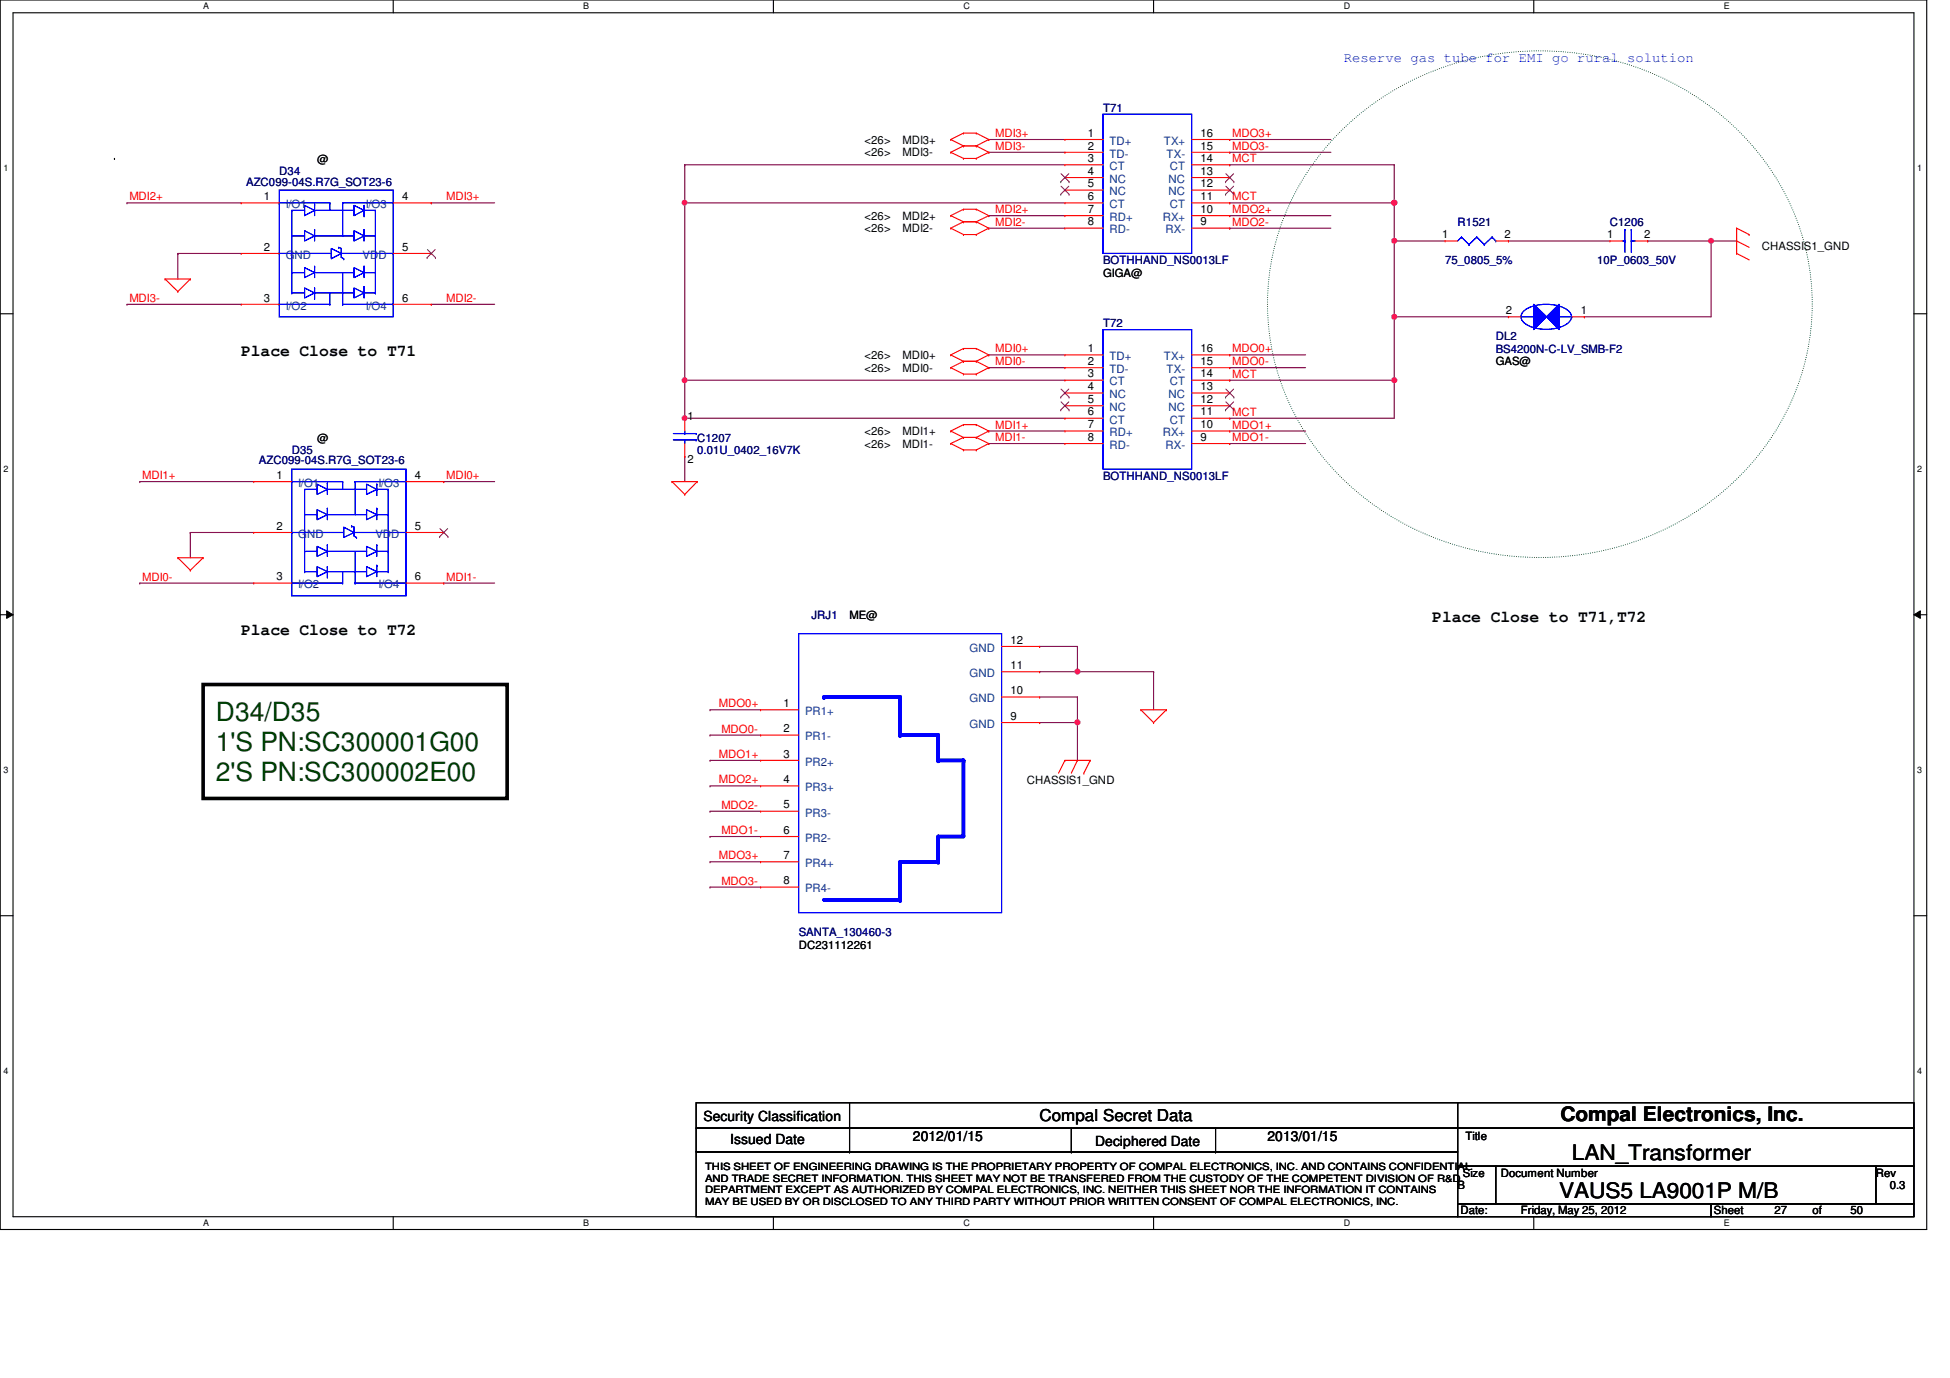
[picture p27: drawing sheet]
<svg xmlns="http://www.w3.org/2000/svg" width="297mm" height="210mm" viewBox="0 0 297 210" stroke-linecap="round" stroke-linejoin="round" font-family="sans-serif">
<defs><g id="words">
<g font-size="4" fill="#004000">
<text x="32.9" y="109.8">D34/D35</text>
<text x="32.9" y="114.4">1'S PN:SC300001G00</text>
<text x="32.9" y="119">2'S PN:SC300002E00</text>
</g>
<g font-size="3.3">
<text x="239.4" y="176.7">LAN_Transformer</text>
<text x="237.5" y="182.5">VAUS5 LA9001P M/B</text>
</g>
<text font-size="3" x="237.7" y="170.8">Compal Electronics, Inc.</text>
<g font-size="2.5">
<text x="36.7" y="54.2">Place Close to T71</text>
<text x="218.2" y="94.7">Place Close to T71,T72</text>
<text x="36.7" y="96.7">Place Close to T72</text>
<text x="158.4" y="170.8">Compal Secret Data</text>
</g>
<text font-size="2.1" fill="#00f" x="204.7" y="9.4">Reserve gas tube for EMI go rural solution</text>
<g font-size="2.1">
<text x="107.2" y="170.7">Security Classification</text>
<text x="139.1" y="173.8">2012/01/15</text>
<text x="193.1" y="173.8">2013/01/15</text>
<text x="111.2" y="174.3">Issued Date</text>
<text x="166.8" y="174.5">Deciphered Date</text>
</g>
<g font-size="1.7" fill="#000080">
<text x="168" y="17.1">T71</text>
<text x="37.5" y="28.3">AZC099-04S.R7G_SOT23-6</text>
<text x="42.5" y="26.7">D34</text>
<text x="222" y="34.5">R1521</text>
<text x="245.2" y="34.5">C1206</text>
<text x="168" y="40.2">BOTHHAND_NS0013LF</text>
<text x="220.1" y="40.2">75_0805_5%</text>
<text x="243.3" y="40.2">10P_0603_50V</text>
<text x="168" y="49.9">T72</text>
<text x="227.8" y="51.8">DL2</text>
<text x="227.8" y="53.8">BS4200N-C-LV_SMB-F2</text>
<text x="39.5" y="70.7">AZC099-04S.R7G_SOT23-6</text>
<text x="44.4" y="69.2">D35</text>
<text x="106.2" y="67.3">C1207</text>
<text x="106.2" y="69.2">0.01U_0402_16V7K</text>
<text x="168" y="73.1">BOTHHAND_NS0013LF</text>
<text x="123.6" y="94.3">JRJ1</text>
<text x="121.7" y="142.5">SANTA_130460-3</text>
</g>
<g font-size="1.7">
<text x="131.7" y="21.9">&lt;26&gt;</text>
<text x="131.7" y="23.8">&lt;26&gt;</text>
<text x="137.5" y="21.9">MDI3+</text>
<text x="137.5" y="23.8">MDI3-</text>
<text x="165.7" y="20.8">1</text>
<text x="165.7" y="22.8">2</text>
<text x="182.9" y="22.8">15</text>
<text x="182.9" y="20.8">16</text>
<text x="48.3" y="24.8">@</text>
<text x="165.7" y="24.7">3</text>
<text x="165.7" y="26.6">4</text>
<text x="165.7" y="28.5">5</text>
<text x="182.9" y="24.7">14</text>
<text x="182.9" y="26.6">13</text>
<text x="182.9" y="28.5">12</text>
<text x="40.2" y="30.5">1</text>
<text x="61.3" y="30.5">4</text>
<text x="131.7" y="33.5">&lt;26&gt;</text>
<text x="131.7" y="35.4">&lt;26&gt;</text>
<text x="137.5" y="33.5">MDI2+</text>
<text x="137.5" y="35.4">MDI2-</text>
<text x="165.7" y="30.5">6</text>
<text x="165.7" y="32.4">7</text>
<text x="165.7" y="34.3">8</text>
<text x="182.9" y="34.3">9</text>
<text x="182.9" y="32.4">10</text>
<text x="182.9" y="30.5">11</text>
<text x="40.2" y="38.2">2</text>
<text x="61.3" y="38.2">5</text>
<text x="219.7" y="36.3">1</text>
<text x="229.2" y="36.3">2</text>
<text x="244.8" y="36.3">1</text>
<text x="250.4" y="36.3">2</text>
<text x="268.4" y="38.1">CHASSIS1_GND</text>
<text x="40.2" y="45.9">3</text>
<text x="61.3" y="45.9">6</text>
<text x="168" y="42.2">GIGA@</text>
<text x="229.4" y="47.8">2</text>
<text x="240.8" y="47.8">1</text>
<text x="165.7" y="53.6">1</text>
<text x="182.9" y="53.6">16</text>
<text x="131.7" y="54.7">&lt;26&gt;</text>
<text x="131.7" y="56.6">&lt;26&gt;</text>
<text x="137.5" y="54.7">MDI0+</text>
<text x="137.5" y="56.6">MDI0-</text>
<text x="165.7" y="55.6">2</text>
<text x="165.7" y="57.5">3</text>
<text x="165.7" y="59.4">4</text>
<text x="182.9" y="57.5">14</text>
<text x="182.9" y="55.6">15</text>
<text x="182.9" y="59.4">13</text>
<text x="227.8" y="55.7">GAS@</text>
<text x="104.7" y="63.9">1</text>
<text x="165.7" y="63.3">6</text>
<text x="165.7" y="65.2">7</text>
<text x="165.7" y="61.4">5</text>
<text x="182.9" y="65.2">10</text>
<text x="182.9" y="63.3">11</text>
<text x="182.9" y="61.4">12</text>
<text x="48.3" y="67.3">@</text>
<text x="104.7" y="70.5">2</text>
<text x="131.7" y="66.3">&lt;26&gt;</text>
<text x="131.7" y="68.2">&lt;26&gt;</text>
<text x="137.5" y="66.3">MDI1+</text>
<text x="137.5" y="68.2">MDI1-</text>
<text x="165.7" y="67.1">8</text>
<text x="182.9" y="67.1">9</text>
<text x="42.1" y="72.9">1</text>
<text x="63.2" y="72.9">4</text>
<text x="42.1" y="80.7">2</text>
<text x="63.2" y="80.7">5</text>
<text x="42.1" y="88.4">3</text>
<text x="63.2" y="88.4">6</text>
<text x="129.4" y="94.3">ME@</text>
<text x="153.9" y="101.9">11</text>
<text x="153.9" y="98">12</text>
<text x="119.3" y="107.7">1</text>
<text x="153.9" y="105.7">10</text>
<text x="119.3" y="111.5">2</text>
<text x="153.9" y="109.6">9</text>
<text x="119.3" y="115.4">3</text>
<text x="119.3" y="119.3">4</text>
<text x="156.4" y="119.4">CHASSIS1_GND</text>
<text x="119.3" y="123.1">5</text>
<text x="119.3" y="127">6</text>
<text x="119.3" y="130.9">7</text>
<text x="119.3" y="134.7">8</text>
<text x="121.7" y="144.5">DC231112261</text>
<text x="223.2" y="173.6">Title</text>
<text x="222.8" y="179.2">Size</text>
<text x="228.6" y="179.2">Document Number</text>
<text x="285.7" y="179.2">Rev</text>
<text x="222" y="181.1">B</text>
<text x="222.5" y="185">Date:</text>
<text x="231.7" y="185">Friday, May 25, 2012</text>
<text x="261.1" y="185">Sheet</text>
<text x="270.3" y="185">27</text>
<text x="276.1" y="185">of</text>
<text x="281.9" y="185">50</text>
<text x="287.9" y="181.1">0.3</text>
</g>
<g font-size="1.7" fill="#f00">
<text x="151.6" y="20.9">MDI3+</text>
<text x="151.6" y="22.8">MDI3-</text>
<text x="187.7" y="20.9">MDO3+</text>
<text x="187.7" y="22.8">MDO3-</text>
<text x="187.7" y="24.7">MCT</text>
<text x="19.7" y="30.5">MDI2+</text>
<text x="68" y="30.5">MDI3+</text>
<text x="151.6" y="32.5">MDI2+</text>
<text x="151.6" y="34.4">MDI2-</text>
<text x="187.7" y="32.5">MDO2+</text>
<text x="187.7" y="34.4">MDO2-</text>
<text x="187.7" y="30.5">MCT</text>
<text x="19.7" y="46">MDI3-</text>
<text x="68" y="46">MDI2-</text>
<text x="151.6" y="53.7">MDI0+</text>
<text x="187.7" y="53.7">MDO0+</text>
<text x="151.6" y="55.6">MDI0-</text>
<text x="187.7" y="55.6">MDO0-</text>
<text x="187.7" y="57.5">MCT</text>
<text x="151.6" y="65.3">MDI1+</text>
<text x="187.7" y="65.3">MDO1+</text>
<text x="187.7" y="63.3">MCT</text>
<text x="151.6" y="67.2">MDI1-</text>
<text x="187.7" y="67.2">MDO1-</text>
<text x="21.7" y="73">MDI1+</text>
<text x="68" y="73">MDI0+</text>
<text x="21.7" y="88.4">MDI0-</text>
<text x="68" y="88.4">MDI1-</text>
<text x="109.5" y="107.7">MDO0+</text>
<text x="109.9" y="111.6">MDO0-</text>
<text x="109.5" y="119.3">MDO2+</text>
<text x="109.5" y="115.4">MDO1+</text>
<text x="109.9" y="123.2">MDO2-</text>
<text x="109.5" y="130.9">MDO3+</text>
<text x="109.9" y="127">MDO1-</text>
<text x="109.9" y="134.7">MDO3-</text>
</g>
<g font-size="1.7" fill="#004080">
<text x="169" y="22.1">TD+</text>
<text x="177.3" y="22.1">TX+</text>
<text x="169" y="24">TD-</text>
<text x="169" y="25.9">CT</text>
<text x="169" y="27.9">NC</text>
<text x="169" y="29.8">NC</text>
<text x="177.7" y="24">TX-</text>
<text x="178" y="27.9">NC</text>
<text x="178" y="29.8">NC</text>
<text x="178.2" y="25.9">CT</text>
<text x="43.5" y="31.7">I/O1</text>
<text x="55.7" y="31.7">I/O3</text>
<text x="169" y="31.7">CT</text>
<text x="169" y="33.7">RD+</text>
<text x="169" y="35.6">RD-</text>
<text x="177.1" y="33.7">RX+</text>
<text x="177.5" y="35.6">RX-</text>
<text x="178.2" y="31.7">CT</text>
<text x="43.5" y="39.4">GND</text>
<text x="55.2" y="39.4">VDD</text>
<text x="43.5" y="47.2">I/O2</text>
<text x="55.7" y="47.2">I/O4</text>
<text x="169" y="54.9">TD+</text>
<text x="169" y="56.8">TD-</text>
<text x="169" y="58.7">CT</text>
<text x="177.3" y="54.9">TX+</text>
<text x="177.7" y="56.8">TX-</text>
<text x="178.2" y="58.7">CT</text>
<text x="169" y="64.5">CT</text>
<text x="169" y="60.7">NC</text>
<text x="169" y="62.6">NC</text>
<text x="178" y="60.7">NC</text>
<text x="178" y="62.6">NC</text>
<text x="178.2" y="64.5">CT</text>
<text x="169" y="66.5">RD+</text>
<text x="169" y="68.4">RD-</text>
<text x="177.1" y="66.5">RX+</text>
<text x="177.5" y="68.4">RX-</text>
<text x="45.4" y="74.2">I/O1</text>
<text x="57.7" y="74.2">I/O3</text>
<text x="45.4" y="81.9">GND</text>
<text x="57.2" y="81.9">VDD</text>
<text x="45.4" y="89.6">I/O2</text>
<text x="57.7" y="89.6">I/O4</text>
<text x="147.7" y="99.3">GND</text>
<text x="147.7" y="107">GND</text>
<text x="147.7" y="103.1">GND</text>
<text x="122.6" y="112.8">PR1-</text>
<text x="122.6" y="108.9">PR1+</text>
<text x="147.7" y="110.9">GND</text>
<text x="122.6" y="116.6">PR2+</text>
<text x="122.6" y="120.5">PR3+</text>
<text x="122.6" y="124.4">PR3-</text>
<text x="122.6" y="128.2">PR2-</text>
<text x="122.6" y="132.1">PR4+</text>
<text x="122.6" y="135.9">PR4-</text>
</g>
<g font-size="1.5">
<text x="107.4" y="178.2">THIS SHEET OF ENGINEERING DRAWING IS THE PROPRIETARY PROPERTY OF COMPAL ELECTRONICS, INC. AND CONTAINS CONFIDENTIAL</text>
<text x="107.4" y="180">AND TRADE SECRET INFORMATION. THIS SHEET MAY NOT BE TRANSFERED FROM THE CUSTODY OF THE COMPETENT DIVISION OF R&amp;D</text>
<text x="107.4" y="181.8">DEPARTMENT EXCEPT AS AUTHORIZED BY COMPAL ELECTRONICS, INC. NEITHER THIS SHEET NOR THE INFORMATION IT CONTAINS</text>
<text x="107.4" y="183.6">MAY BE USED BY OR DISCLOSED TO ANY THIRD PARTY WITHOUT PRIOR WRITTEN CONSENT OF COMPAL ELECTRONICS, INC.</text>
</g>
<g font-size="1.4">
<text x="30.9" y="1.4">A</text>
<text x="88.9" y="1.4">B</text>
<text x="146.8" y="1.4">C</text>
<text x="204.7" y="1.4">D</text>
<text x="262.6" y="1.4">E</text>
<text x=".5" y="26.1">1</text>
<text x="292.1" y="26.1">1</text>
<text x=".5" y="71.9">2</text>
<text x="292.1" y="71.9">2</text>
<text x=".5" y="117.8">3</text>
<text x="292.1" y="117.8">3</text>
<text x=".5" y="163.6">4</text>
<text x="292.1" y="163.6">4</text>
<text x="30.9" y="186.8">A</text>
<text x="88.9" y="186.8">B</text>
<text x="146.8" y="186.8">C</text>
<text x="204.7" y="186.8">D</text>
<text x="262.6" y="186.8">E</text>
</g>
</g></defs>
<path d="M0 0h293.5v187.3h-293.5zM2 1.9h289.5v183.4h-289.5z" fill="none" stroke="#000" stroke-width=".17"/>
<g fill="#fff">
<path d="M30.9 .2h.9v1.5h-.9z"/>
<path d="M30.9 185.5h.9v1.6h-.9z"/>
</g>
<path d="M59.9 0v1.9M59.9 185.3v2" fill="none" stroke="#000" stroke-width=".17"/>
<g fill="#fff">
<path d="M88.9 .2h.8v1.5h-.8z"/>
<path d="M88.9 185.5h.8v1.6h-.8z"/>
</g>
<path d="M117.8 0v1.9M117.8 185.3v2" fill="none" stroke="#000" stroke-width=".17"/>
<g fill="#fff">
<path d="M146.8 .2h.9v1.5h-.9z"/>
<path d="M146.8 185.5h.9v1.6h-.9z"/>
</g>
<path d="M175.7 0v1.9M175.7 185.3v2" fill="none" stroke="#000" stroke-width=".17"/>
<g fill="#fff">
<path d="M204.7 .2h1v1.5h-1z"/>
<path d="M204.7 185.5h1v1.6h-1z"/>
</g>
<path d="M233.6 0v1.9M233.6 185.3v2" fill="none" stroke="#000" stroke-width=".17"/>
<g fill="#fff">
<path d="M262.6 .2h.9v1.5h-.9z"/>
<path d="M262.6 185.5h.9v1.6h-.9z"/>
<path d="M.5 24.8h.8v1.6h-.8z"/>
<path d="M292.1 24.8h.7v1.6h-.7z"/>
<path d="M.5 70.7h.8v1.5h-.8z"/>
<path d="M292.1 70.7h.7v1.5h-.7z"/>
</g>
<path d="M0 47.8h2M291.5 47.8h2" fill="none" stroke="#000" stroke-width=".17"/>
<g fill="#fff">
<path d="M.5 116.5h.8v1.6h-.8z"/>
<path d="M292.1 116.5h.7v1.6h-.7z"/>
</g>
<path d="M0 93.6h2M291.5 93.6h2" fill="none" stroke="#000" stroke-width=".17"/>
<path d="M1 93l1 .6-1 .6zM291.5 93.6l1-.6v1.2z" fill="#000"/>
<path d="M1 93l1 .6-1 .6zM291.5 93.6l1-.6v1.2z" fill="none" stroke="#000" stroke-width=".15"/>
<g fill="#fff">
<path d="M.5 162.4h.8v1.5h-.8z"/>
<path d="M292.1 162.4h.7v1.5h-.7z"/>
</g>
<path d="M17.4 24.1h.1M0 139.5h2M291.5 139.5h2" fill="none" stroke="#000" stroke-width=".17"/>
<path d="M30.9 104.3h46.4v17.3h-46.4z" fill="none" stroke="#000" stroke-width=".55"/>
<path d="M203.4 20.8a43.6 43.6 0 0 1 47.3-10 39.5 39.5 0 0 1 24.5 27.7 37 37 0 0 1-13.2 36.8 43.7 43.7 0 0 1-56.8-1.7 36.7 36.7 0 0 1-1.8-52.8z" fill="none" stroke="#008000" stroke-width=".17" stroke-dasharray="0 .3"/>
<g fill="none" stroke="#800040" stroke-width=".17">
<path d="M19.3 30.9h.1M19.3 30.9h17.4M27.1 38.6h.1M27.1 38.6h9.6M27.1 38.6v3.9M65.7 30.9h.1M65.7 30.9h9.6M19.3 46.4h.1M19.3 46.4h17.4M65.7 46.4h.1M65.7 46.4h9.6M104.3 57.9h.1"/>
<path d="M104.3 57.9h57.9M21.3 73.4h.1M21.3 73.4h17.3M67.6 73.4h.1M67.6 73.4h7.7M21.3 88.8h.1M21.3 88.8h17.3M29 81.1h.1M29 81.1h9.6M29 81.1v3.9M67.6 88.8h.1M67.6 88.8h7.7"/>
</g>
<circle cx="104.3" cy="57.9" r=".38" fill="#f0f"/>
<circle cx="104.3" cy="57.9" r=".38" fill="none" stroke="#f0f" stroke-width=".17"/>
<path d="M104.3 63.7h.1M104.3 63.7h57.9" fill="none" stroke="#800040" stroke-width=".17"/>
<circle cx="104.3" cy="63.7" r=".37" fill="#f0f"/>
<circle cx="104.3" cy="63.7" r=".37" fill="none" stroke="#f0f" stroke-width=".17"/>
<path d="M104.3 30.9h.1M104.3 30.9h57.9M104.3 69.5h.1M104.3 69.5v3.9" fill="none" stroke="#800040" stroke-width=".17"/>
<circle cx="104.3" cy="30.9" r=".37" fill="#f0f"/>
<circle cx="104.3" cy="30.9" r=".37" fill="none" stroke="#f0f" stroke-width=".17"/>
<g fill="none" stroke="#800040" stroke-width=".17">
<path d="M104.3 25.1h.1M104.3 30.9h.1M104.3 25.1h57.9M104.3 25.1v38.6M150.6 21.3h.1M150.6 32.9h.1M150.6 34.8h.1M150.6 23.2h.1M150.6 21.3h11.6M150.6 32.9h11.6M150.6 34.8h11.6M150.6 23.2h11.6"/>
<path d="M187.3 21.3h.1M187.3 23.2h.1M187.3 32.9h.1M187.3 34.8h.1M187.3 21.3h15.4M187.3 32.9h15.4M187.3 34.8h15.4M187.3 23.2h15.4M104.3 57.9h.1M150.6 54.1h.1M150.6 56h.1M150.6 54.1h11.6"/>
<path d="M150.6 56h11.6M187.3 54.1h.1M187.3 56h.1M187.3 57.9h.1M187.3 54.1h11.6M187.3 56h11.6M187.3 57.9h25.1M150.6 67.6h.1M150.6 65.7h.1M150.6 67.6h11.6M150.6 65.7h11.6M187.3 67.6h.1"/>
<path d="M187.3 65.7h.1M187.3 67.6h11.6M187.3 65.7h11.6M108.2 112h.1M108.2 112h7.7M158.4 106.2h.1M158.4 110.1h.1M158.4 106.2h5.7M158.4 110.1h5.7M164.1 106.2h.1M164.1 110.1h.1M164.1 106.2v9.6"/>
<path d="M108.2 127.4h.1M108.2 127.4h7.7"/>
</g>
<circle cx="164.1" cy="110" r=".38" fill="#f0f"/>
<circle cx="164.1" cy="110" r=".38" fill="none" stroke="#f0f" stroke-width=".17"/>
<g fill="none" stroke="#800040" stroke-width=".17">
<path d="M108.2 108.1h.1M108.2 119.7h.1M108.2 115.8h.1M108.2 108.1h7.7M108.2 119.7h7.7M108.2 115.8h7.7M158.4 102.3h.1M158.4 102.3h5.7M108.2 123.6h.1M108.2 135.1h.1M108.2 131.3h.1M108.2 123.6h7.7"/>
<path d="M108.2 135.1h7.7M108.2 131.3h7.7"/>
</g>
<circle cx="164.1" cy="102.3" r=".37" fill="#f0f"/>
<circle cx="164.1" cy="102.3" r=".37" fill="none" stroke="#f0f" stroke-width=".17"/>
<path d="M187.3 30.9h.1M187.3 30.9h25.1M158.4 98.5h.1M158.4 98.5h5.7M164.1 98.5h.1M164.1 98.5v3.8" fill="none" stroke="#800040" stroke-width=".17"/>
<circle cx="212.4" cy="30.9" r=".37" fill="#f0f"/>
<circle cx="212.4" cy="30.9" r=".37" fill="none" stroke="#f0f" stroke-width=".17"/>
<path d="M212.4 36.7h.1M212.4 36.7h7.7M229.8 36.7h.1M229.8 36.7h15.4M260.6 36.7h.1M260.6 36.7h3.9M212.4 48.3h.1M212.4 48.3h17.4M241.3 48.3h.1M241.3 48.3h19.3" fill="none" stroke="#800040" stroke-width=".17"/>
<circle cx="260.7" cy="36.7" r=".37" fill="#f0f"/>
<circle cx="260.7" cy="36.7" r=".37" fill="none" stroke="#f0f" stroke-width=".17"/>
<path d="M212.4 25.1h.1M212.4 25.1v5.8" fill="none" stroke="#800040" stroke-width=".17"/>
<circle cx="212.4" cy="30.9" r=".37" fill="#f0f"/>
<circle cx="212.4" cy="30.9" r=".37" fill="none" stroke="#f0f" stroke-width=".17"/>
<path d="M212.4 36.7h.1M212.4 36.7v11.6" fill="none" stroke="#800040" stroke-width=".17"/>
<circle cx="212.4" cy="36.7" r=".37" fill="#f0f"/>
<circle cx="212.4" cy="36.7" r=".37" fill="none" stroke="#f0f" stroke-width=".17"/>
<path d="M212.4 30.9h.1M212.4 30.9v5.8" fill="none" stroke="#800040" stroke-width=".17"/>
<circle cx="212.4" cy="30.9" r=".37" fill="#f0f"/>
<circle cx="212.4" cy="30.9" r=".37" fill="none" stroke="#f0f" stroke-width=".17"/>
<path d="M212.4 57.9h.1M212.4 57.9v5.8" fill="none" stroke="#800040" stroke-width=".17"/>
<circle cx="212.4" cy="57.9" r=".38" fill="#f0f"/>
<circle cx="212.4" cy="57.9" r=".38" fill="none" stroke="#f0f" stroke-width=".17"/>
<path d="M212.4 48.3h.1M212.4 48.3v9.6" fill="none" stroke="#800040" stroke-width=".17"/>
<circle cx="212.4" cy="48.3" r=".38" fill="#f0f"/>
<circle cx="212.4" cy="48.3" r=".38" fill="none" stroke="#f0f" stroke-width=".17"/>
<path d="M187.3 25.1h.1M187.3 25.1h25.1M251 36.7h.1M251 36.7h9.6M260.6 36.7h.1M260.6 36.7v11.6M187.3 63.7h.1M187.3 63.7h25.1M164.1 102.3h11.6M175.7 102.3h.1M175.7 102.3v5.8" fill="none" stroke="#800040" stroke-width=".17"/>
<g fill="none" stroke="#f00" stroke-width=".17">
<path d="M36.7 38.6h.1M36.7 30.9h.1M36.7 38.6h5.8M36.7 30.9h5.8M59.9 38.6h5.8M59.9 30.9h5.8M65.7 38.6h.1M65.7 30.9h.1M144.8 21.3h.1M144.8 23.2h.1M144.8 32.9h.1M144.8 34.8h.1"/>
<path d="M144.8 21.3l2 .9M144.8 23.2l2 .9M144.8 32.9l2 .9M144.8 34.8l2 .9M146.8 22.2h.1M146.8 20.3h.1M146.8 24.1h.1M146.8 33.8h.1M146.8 31.9h.1M146.8 35.7h.1M146.8 22.2h1.9M146.8 20.3h1.9"/>
<path d="M146.8 20.3l-2 1M146.8 24.1h1.9M146.8 22.2l-2 1M146.8 33.8h1.9M146.8 31.9h1.9M146.8 31.9l-2 1M146.8 35.7h1.9M146.8 33.8l-2 1M148.7 22.2h.1M148.7 20.3h.1M148.7 24.1h.1M148.7 33.8h.1"/>
<path d="M148.7 31.9h.1M148.7 35.7h.1M148.7 20.3l1.9 1M148.7 22.2l1.9 1M148.7 31.9l1.9 1M148.7 33.8l1.9 1M150.6 21.3h.1M150.6 23.2h.1M150.6 32.9h.1M150.6 34.8h.1M150.6 21.3l-1.9 .9M150.6 23.2l-1.9 .9"/>
<path d="M150.6 32.9l-1.9 .9M150.6 34.8l-1.9 .9M162.2 21.3h.1M162.2 23.2h.1M162.2 25.1h.1M162.2 30.9h.1M162.2 32.9h.1M162.2 34.8h.1M162.2 27.1h.1M162.2 29h.1M162.2 30.9h5.8M162.2 21.3h5.8"/>
<path d="M162.2 23.2h5.8M162.2 25.1h5.8M162.2 32.9h5.8M162.2 34.8h5.8M162.2 27.1h5.8M162.2 29h5.8M181.5 30.9h5.8M181.5 21.3h5.8M181.5 23.2h5.8M181.5 25.1h5.8M181.5 32.9h5.8M181.5 34.8h5.8"/>
<path d="M181.5 27.1h5.8M181.5 29h5.8M187.3 34.8h.1M187.3 32.9h.1M187.3 30.9h.1M187.3 25.1h.1M187.3 23.2h.1M187.3 21.3h.1M187.3 27.1h.1M187.3 29h.1M220.1 36.7h.1M220.1 36.7h1.9"/>
<path d="M227.8 36.7h2M229.8 36.7h.1M245.2 36.7h.1M245.2 36.7h1.9M249.1 36.7h1.9M251 36.7h.1M264.5 38.6h.1M264.5 34.8h.1M264.5 36.7h.1M264.5 38.6l1.9 1M264.5 34.8v3.8M264.5 34.8l1.9 .9"/>
<path d="M264.5 36.7l1.9 1M266.4 35.7h.1M25.1 42.5h.1M25.1 42.5h3.9M25.1 42.5l2 1.9M27.1 44.4h.1M29 42.5h.1M29 42.5l-1.9 1.9M36.7 46.4h.1M36.7 46.4h5.8M59.9 46.4h5.8M65.7 46.4h.1"/>
<path d="M144.8 54.1h.1M144.8 56h.1M144.8 54.1l2 .9M144.8 56l2 1M146.8 55h.1M146.8 53.1h.1M146.8 57h.1M146.8 55h1.9M146.8 53.1h1.9M146.8 53.1l-2 1M146.8 57h1.9M146.8 55l-2 1"/>
<path d="M148.7 55h.1M148.7 53.1h.1M148.7 57h.1M148.7 53.1l1.9 1M148.7 55l1.9 1M150.6 54.1h.1M150.6 56h.1M150.6 54.1l-1.9 .9M150.6 56l-1.9 1M162.2 54.1h.1M162.2 56h.1M162.2 57.9h.1"/>
<path d="M162.2 59.9h.1M162.2 54.1h5.8M162.2 56h5.8M162.2 57.9h5.8M162.2 59.9h5.8M181.5 54.1h5.8M181.5 56h5.8M181.5 57.9h5.8M181.5 59.9h5.8M187.3 57.9h.1M187.3 56h.1M187.3 54.1h.1"/>
<path d="M187.3 59.9h.1M38.6 73.4h.1M38.6 73.4h5.8M61.8 73.4h5.8M67.6 73.4h.1M102.4 73.4h.1M102.4 73.4h3.8M102.4 73.4l1.9 1.9M104.3 75.3h.1M104.3 63.7h.1M104.3 69.5h.1M104.3 63.7v2"/>
<path d="M104.3 67.6v1.9M106.2 73.4h.1M106.2 73.4l-1.9 1.9M144.8 65.7h.1M144.8 67.6h.1M144.8 65.7l2 .9M144.8 67.6l2 .9M146.8 66.6h.1M146.8 64.7h.1M146.8 68.5h.1M146.8 66.6h1.9M146.8 64.7h1.9"/>
<path d="M146.8 64.7l-2 1M146.8 68.5h1.9M146.8 66.6l-2 1M148.7 66.6h.1M148.7 64.7h.1M148.7 68.5h.1M148.7 64.7l1.9 1M148.7 66.6l1.9 1M150.6 65.7h.1M150.6 67.6h.1M150.6 65.7l-1.9 .9M150.6 67.6l-1.9 .9"/>
<path d="M162.2 63.7h.1M162.2 65.7h.1M162.2 67.6h.1M162.2 61.8h.1M162.2 63.7h5.8M162.2 65.7h5.8M162.2 67.6h5.8M162.2 61.8h5.8M181.5 63.7h5.8M181.5 65.7h5.8M181.5 67.6h5.8M181.5 61.8h5.8"/>
<path d="M187.3 67.6h.1M187.3 65.7h.1M187.3 63.7h.1M187.3 61.8h.1M27.1 85h.1M27.1 85h3.8M27.1 85l1.9 1.9M29 86.9h.1M30.9 85h.1M30.9 85l-1.9 1.9M38.6 88.8h.1M38.6 81.1h.1"/>
<path d="M38.6 88.8h5.8M38.6 81.1h5.8M61.8 88.8h5.8M61.8 81.1h5.8M67.6 88.8h.1M67.6 81.1h.1M162.2 115.8h.1M162.2 115.8l-1 2M162.2 115.8h3.9M164.1 115.8h.1M164.1 115.8l-.9 2M165.1 117.8h.1"/>
<path d="M166.1 115.8h.1M166.1 115.8l-1 2M173.8 108.1h.1M173.8 108.1h3.9M173.8 108.1l1.9 2M175.7 110.1h.1M177.7 108.1h.1M177.7 108.1l-2 2"/>
</g>
<g fill="none" stroke="#000" stroke-width=".17">
<path d="M106 168h116v3.8h-116zM106 171.8h116v3.7h-116zM106 175.5h116v9.8h-116zM129.4 171.8h.1M129.4 175.5h.1M129.4 168v7.5M163.2 175.5h.1M163.2 171.8v3.7M185.2 175.5h.1M185.2 171.8v3.7M222 168h69.5v3.8h-69.5zM222 171.8h69.5v5.8h-69.5z"/>
<path d="M222 177.6h5.8v5.8h-5.8zM227.8 177.6h57.9v5.8h-57.9zM285.7 177.6h5.8v5.8h-5.8zM222 183.4h38.6v1.9h-38.6zM260.6 183.4h30.9v1.9h-30.9z"/>
</g>
<g fill="none" stroke="#00f" stroke-width=".17">
<path d="M168 17.4h13.5v21.2h-13.5zM42.5 29h17.4v19.3h-17.4zM42.5 38.6h.1M42.5 30.9h.1M42.5 38.6h8M42.5 30.9h7.7M44.4 32h.1M44.4 35.9h.1M44.4 32h2M44.4 35.9h2M44.4 32v12.6M46.4 31.3l1.5 .7-1.5 .9z"/>
<path d="M46.4 35.1l1.5 .8-1.5 .8zM46.4 32h.1M47.9 32h.1M47.9 31.1h.1M47.9 35h.1M47.9 35.9h.1M47.9 31.1v1.8M47.9 35v1.7M47.9 32h6M47.9 35.9h6M50.2 30.9h.1M50.2 30.9v1.1"/>
<path d="M50.5 37.8l1.5 .8-1.5 .8zM51.6 37.7h.1M51.6 37.7l.4 .1M52 37.8h.1M52 38.6h7.9M52 37.8v1.4l.4 .2M52.2 30.9h.1M52.2 30.9v5M52.2 30.9h7.7M52.4 39.4h.1M53.9 35.1l1.6 .8-1.6 .8zM53.9 31.3l1.6 .7-1.6 .9z"/>
<path d="M55.5 35h.1M55.5 31.3h.1M55.5 32h.1M55.5 31.3v1.7M55.5 35v1.7M55.5 32h1.7M55.5 35.9h1.7M57.2 32h.1M57.2 35.9h.1M57.2 32v12.6M59.9 38.6h.1M59.9 30.9h.1"/>
<path d="M222.6 36.1h.1M222.6 36.1l-.6 .6M222.6 36.1l1.2 1.2M223.8 37.3h.1M225 36.1h.1M225 36.1l-1.2 1.2M225 36.1l1.1 1.2M226.1 37.3h.1M227.3 36.1h.1M227.3 36.1l-1.2 1.2M227.3 36.1l.5 .6M227.8 36.7h.1"/>
<path d="M247.1 36.7h.4M247.5 36.7h.1M247.5 35h.1M247.5 35v3.4M248.5 35h.1M248.5 36.7h.1M248.5 36.7h.6M248.5 35v3.4M42.5 46.4h.1M42.5 46.4h7.7M44.4 44.6h.1M44.4 41.5h.1"/>
<path d="M44.4 44.6h2M44.4 41.5h2M46.4 43.9l1.5 .7-1.5 .8zM46.4 40.8l1.5 .7-1.5 .8zM47.9 40.6h.1M47.9 43.9h.1M47.9 44.6h.1M47.9 40.6v1.7M47.9 43.9v1.7M47.9 44.6h6M47.9 41.5h6M50.2 46.4h.1"/>
<path d="M50.2 44.6v1.8M52.2 46.4h.1M52.2 41.5v4.9M52.2 46.4h7.7M53.9 43.9l1.6 .7-1.6 .8zM53.9 41.5h.1M53.9 40.8l1.6 .7-1.6 .8zM55.5 43.6h.1M55.5 40.6h.1M55.5 40.6v1.7M55.5 43.6v1.8M55.5 44.6h1.7"/>
<path d="M55.5 41.5h1.7M57.2 44.6h.1M57.2 41.5h.1M59.9 46.4h.1M168 50.2h13.5v21.3h-13.5zM44.4 71.5h17.4v19.3h-17.4zM44.4 73.4h.1M44.4 73.4h7.8M46.4 74.5h.1M46.4 78.4h.1M46.4 74.5h1.9M46.4 78.4h1.9"/>
<path d="M46.4 74.5v12.6M48.3 73.7l1.6 .8-1.6 .8zM48.3 77.6l1.6 .8-1.6 .8zM48.3 74.5h.1M49.9 74.5h.1M49.9 73.6h.1M49.9 77.4h.1M49.9 78.4h.1M49.9 73.6v1.7M49.9 77.4v1.8M49.9 74.5h5.9M49.9 78.4h5.9"/>
<path d="M52.2 73.4h.1M52.2 73.4v1.1M54.1 73.4h.1M54.1 73.4h7.7M54.1 73.4v5M55.8 77.6l1.6 .8-1.6 .8zM55.8 73.7l1.6 .8-1.6 .8zM57.4 77.4h.1M57.4 73.7h.1M57.4 74.5h.1M57.4 73.7v1.8M57.4 77.4v1.8"/>
<path d="M57.4 74.5h1.7M57.4 78.4h1.7M59.1 74.5h.1M59.1 78.4h.1M59.1 74.5v12.6M61.8 73.4h.1M102.6 67h3.4M102.6 66h3.4M104.3 66h.1M104.3 67h.1M104.3 65.7v.3M104.3 67v.6"/>
<path d="M106 67h.1M106 66h.1M44.4 81.1h.1M44.4 88.8h.1M44.4 81.1h8M44.4 88.8h7.8M46.4 87.1h.1M46.4 84h.1M46.4 87.1h1.9M46.4 84h1.9M48.3 86.3l1.6 .8-1.6 .7zM48.3 83.2l1.6 .8-1.6 .8z"/>
<path d="M49.9 83h.1M49.9 86.3h.1M49.9 87.1h.1M49.9 83v1.8M49.9 86.3v1.8M49.9 87.1h5.9M49.9 84h5.9M52.2 88.8h.1M52.2 87.1v1.7M52.4 80.3l1.5 .8-1.5 .8zM53.5 80.1h.1M53.5 80.1l.4 .2"/>
<path d="M53.9 80.3h.1M53.9 81.1h7.9M53.9 80.3v1.4l.4 .2M54.1 88.8h.1M54.1 88.8h7.7M54.1 84v4.8M54.3 81.9h.1M55.8 86.3l1.6 .8-1.6 .7zM55.8 84h.1M55.8 83.2l1.6 .8-1.6 .8zM57.4 86.1h.1M57.4 83h.1"/>
<path d="M57.4 83v1.8M57.4 86.1v1.7M57.4 87.1h1.7M57.4 84h1.7M59.1 87.1h.1M59.1 84h.1M61.8 81.1h.1M61.8 88.8h.1"/>
</g>
<g fill="none" stroke="#804000" stroke-width=".15">
<path d="M65.1 39.2h.1M65.1 38l1.2 1.2M66.3 38l-1.2 1.2M66.3 39.2h.1M161.6 27.7h.1M161.6 29.6h.1M161.6 26.5l1.3 1.2M161.6 28.4l1.3 1.2M162.8 26.5l-1.2 1.2M162.8 28.4l-1.2 1.2M162.9 27.7h.1M162.9 29.6h.1"/>
<path d="M186.7 27.7h.1M186.7 29.6h.1M186.7 26.5l1.3 1.2M186.7 28.4l1.3 1.2M187.9 26.5l-1.2 1.2M187.9 28.4l-1.2 1.2M188 27.7h.1M188 29.6h.1M161.6 59.3l1.3 1.2M162.8 59.3l-1.2 1.2M186.7 59.3l1.3 1.2M187.9 59.3l-1.2 1.2"/>
<path d="M161.6 60.5h.1M161.6 62.4h.1M161.6 61.2l1.3 1.2M162.8 61.2l-1.2 1.2M162.9 60.5h.1M162.9 62.4h.1M186.7 60.5h.1M186.7 62.4h.1M186.7 61.2l1.3 1.2M187.9 61.2l-1.2 1.2M188 60.5h.1M188 62.4h.1"/>
<path d="M67 81.7h.1M67 80.5l1.2 1.2M68.2 80.5l-1.2 1.2M68.2 81.7h.1"/>
</g>
<path d="M233.6 46.4l2 1.9-2 1.9z" fill="#00f"/>
<path d="M231.7 48.3h1.9M232.1 47.4a6.2 6.2 0 0 1 6.9 0 1.18 1.18 0 0 1-.5 2 6.3 6.3 0 0 1-6.4-.3 1.09 1.09 0 0 1 0-1.7zM233.6 46.4l2 1.9-2 1.9zM233.6 48.3h.1" fill="none" stroke="#00f" stroke-width=".17"/>
<path d="M235.6 48.3l1.9-1.9v3.8z" fill="#00f"/>
<path d="M235.6 48.3l1.9-1.9v3.8zM237.5 48.3h1.9M239.4 48.3h.1" fill="none" stroke="#00f" stroke-width=".17"/>
<path d="M233.6 46.4l2 1.9-2 1.9z" fill="#00f"/>
<path d="M231.7 48.3h1.9M232.1 47.4a6.2 6.2 0 0 1 6.9 0 1.18 1.18 0 0 1-.5 2 6.3 6.3 0 0 1-6.4-.3 1.09 1.09 0 0 1 0-1.7zM233.6 46.4l2 1.9-2 1.9zM233.6 48.3h.1" fill="none" stroke="#00f" stroke-width=".17"/>
<path d="M235.6 48.3l1.9-1.9v3.8z" fill="#00f"/>
<path d="M235.6 48.3l1.9-1.9v3.8zM237.5 48.3h1.9M239.4 48.3h.1M121.7 96.5h30.9v42.5h-30.9z" fill="none" stroke="#00f" stroke-width=".17"/>
<path d="M229.8 48.3h.1M229.8 48.3h1.9M239.4 48.3h1.9M241.3 48.3h.1" fill="none" stroke="#f00" stroke-width=".17"/>
<path d="M125.5 137.1h11.6" fill="none" stroke="#00f" stroke-width=".55"/>
<circle cx="137.1" cy="137.1" r=".28" fill="#00f"/>
<path d="M142.9 127.4h3.9" fill="none" stroke="#00f" stroke-width=".55"/>
<circle cx="142.9" cy="127.4" r=".28" fill="#00f"/>
<path d="M142.9 127.4v3.9" fill="none" stroke="#00f" stroke-width=".55"/>
<circle cx="142.9" cy="131.3" r=".28" fill="#00f"/>
<path d="M137.1 131.3h5.8" fill="none" stroke="#00f" stroke-width=".55"/>
<circle cx="137.1" cy="131.3" r=".28" fill="#00f"/>
<path d="M137.1 131.3v5.8" fill="none" stroke="#00f" stroke-width=".55"/>
<circle cx="137.1" cy="137.1" r=".28" fill="#00f"/>
<path d="M142.9 115.8h3.9" fill="none" stroke="#00f" stroke-width=".55"/>
<circle cx="142.9" cy="115.8" r=".28" fill="#00f"/>
<path d="M142.9 112v3.8" fill="none" stroke="#00f" stroke-width=".55"/>
<circle cx="142.9" cy="112" r=".28" fill="#00f"/>
<path d="M137.1 112h5.8" fill="none" stroke="#00f" stroke-width=".55"/>
<circle cx="137.1" cy="112" r=".28" fill="#00f"/>
<path d="M137.1 106.2v5.8" fill="none" stroke="#00f" stroke-width=".55"/>
<circle cx="137.1" cy="106.2" r=".28" fill="#00f"/>
<path d="M125.5 106.2h11.6" fill="none" stroke="#00f" stroke-width=".55"/>
<circle cx="125.5" cy="106.2" r=".28" fill="#00f"/>
<path d="M146.8 115.8v11.6" fill="none" stroke="#00f" stroke-width=".55"/>
<circle cx="146.8" cy="115.8" r=".28" fill="#00f"/>
<path d="M121.7 96.5h30.9v42.5h-30.9z" fill="none" stroke="#00f" stroke-width=".17"/>
<path d="M125.5 137.1h11.6" fill="none" stroke="#00f" stroke-width=".55"/>
<circle cx="137.1" cy="137.1" r=".28" fill="#00f"/>
<path d="M142.9 127.4h3.9" fill="none" stroke="#00f" stroke-width=".55"/>
<circle cx="142.9" cy="127.4" r=".28" fill="#00f"/>
<path d="M142.9 127.4v3.9" fill="none" stroke="#00f" stroke-width=".55"/>
<circle cx="142.9" cy="131.3" r=".28" fill="#00f"/>
<path d="M137.1 131.3h5.8" fill="none" stroke="#00f" stroke-width=".55"/>
<circle cx="137.1" cy="131.3" r=".28" fill="#00f"/>
<path d="M137.1 131.3v5.8" fill="none" stroke="#00f" stroke-width=".55"/>
<circle cx="137.1" cy="137.1" r=".28" fill="#00f"/>
<path d="M142.9 115.8h3.9" fill="none" stroke="#00f" stroke-width=".55"/>
<circle cx="142.9" cy="115.8" r=".28" fill="#00f"/>
<path d="M142.9 112v3.8" fill="none" stroke="#00f" stroke-width=".55"/>
<circle cx="142.9" cy="112" r=".28" fill="#00f"/>
<path d="M137.1 112h5.8" fill="none" stroke="#00f" stroke-width=".55"/>
<circle cx="137.1" cy="112" r=".28" fill="#00f"/>
<path d="M137.1 106.2v5.8" fill="none" stroke="#00f" stroke-width=".55"/>
<circle cx="137.1" cy="106.2" r=".28" fill="#00f"/>
<path d="M125.5 106.2h11.6" fill="none" stroke="#00f" stroke-width=".55"/>
<circle cx="125.5" cy="106.2" r=".28" fill="#00f"/>
<path d="M146.8 115.8v11.6" fill="none" stroke="#00f" stroke-width=".55"/>
<circle cx="146.8" cy="115.8" r=".28" fill="#00f"/>
<g fill="none" stroke="#f00" stroke-width=".17">
<path d="M152.6 98.5h5.8M158.4 98.5h.1M115.9 112h.1M115.9 108.1h.1M115.9 115.8h.1M115.9 119.7h.1M115.9 112h5.8M115.9 108.1h5.8M115.9 115.8h5.8M115.9 119.7h5.8M152.6 110.1h5.8M152.6 106.2h5.8"/>
<path d="M152.6 102.3h5.8M158.4 110.1h.1M158.4 106.2h.1M158.4 102.3h.1M115.9 123.6h.1M115.9 127.4h.1M115.9 131.3h.1M115.9 135.1h.1M115.9 123.6h5.8M115.9 127.4h5.8M115.9 131.3h5.8M115.9 135.1h5.8"/>
</g>
<circle cx="104.3" cy="57.9" r=".38" fill="#f0f"/>
<circle cx="104.3" cy="57.9" r=".38" fill="none" stroke="#f0f" stroke-width=".17"/>
<circle cx="104.3" cy="63.7" r=".37" fill="#f0f"/>
<circle cx="104.3" cy="63.7" r=".37" fill="none" stroke="#f0f" stroke-width=".17"/>
<circle cx="104.3" cy="30.9" r=".37" fill="#f0f"/>
<circle cx="104.3" cy="30.9" r=".37" fill="none" stroke="#f0f" stroke-width=".17"/>
<circle cx="164.1" cy="110" r=".38" fill="#f0f"/>
<circle cx="164.1" cy="110" r=".38" fill="none" stroke="#f0f" stroke-width=".17"/>
<circle cx="164.1" cy="102.3" r=".37" fill="#f0f"/>
<circle cx="164.1" cy="102.3" r=".37" fill="none" stroke="#f0f" stroke-width=".17"/>
<circle cx="212.4" cy="30.9" r=".37" fill="#f0f"/>
<circle cx="212.4" cy="30.9" r=".37" fill="none" stroke="#f0f" stroke-width=".17"/>
<circle cx="260.7" cy="36.7" r=".37" fill="#f0f"/>
<circle cx="260.7" cy="36.7" r=".37" fill="none" stroke="#f0f" stroke-width=".17"/>
<circle cx="212.4" cy="30.9" r=".37" fill="#f0f"/>
<circle cx="212.4" cy="30.9" r=".37" fill="none" stroke="#f0f" stroke-width=".17"/>
<circle cx="212.4" cy="36.7" r=".37" fill="#f0f"/>
<circle cx="212.4" cy="36.7" r=".37" fill="none" stroke="#f0f" stroke-width=".17"/>
<circle cx="212.4" cy="30.9" r=".37" fill="#f0f"/>
<circle cx="212.4" cy="30.9" r=".37" fill="none" stroke="#f0f" stroke-width=".17"/>
<circle cx="212.4" cy="57.9" r=".38" fill="#f0f"/>
<circle cx="212.4" cy="57.9" r=".38" fill="none" stroke="#f0f" stroke-width=".17"/>
<circle cx="212.4" cy="48.3" r=".38" fill="#f0f"/>
<circle cx="212.4" cy="48.3" r=".38" fill="none" stroke="#f0f" stroke-width=".17"/>
<use href="#words"/>
</svg>
